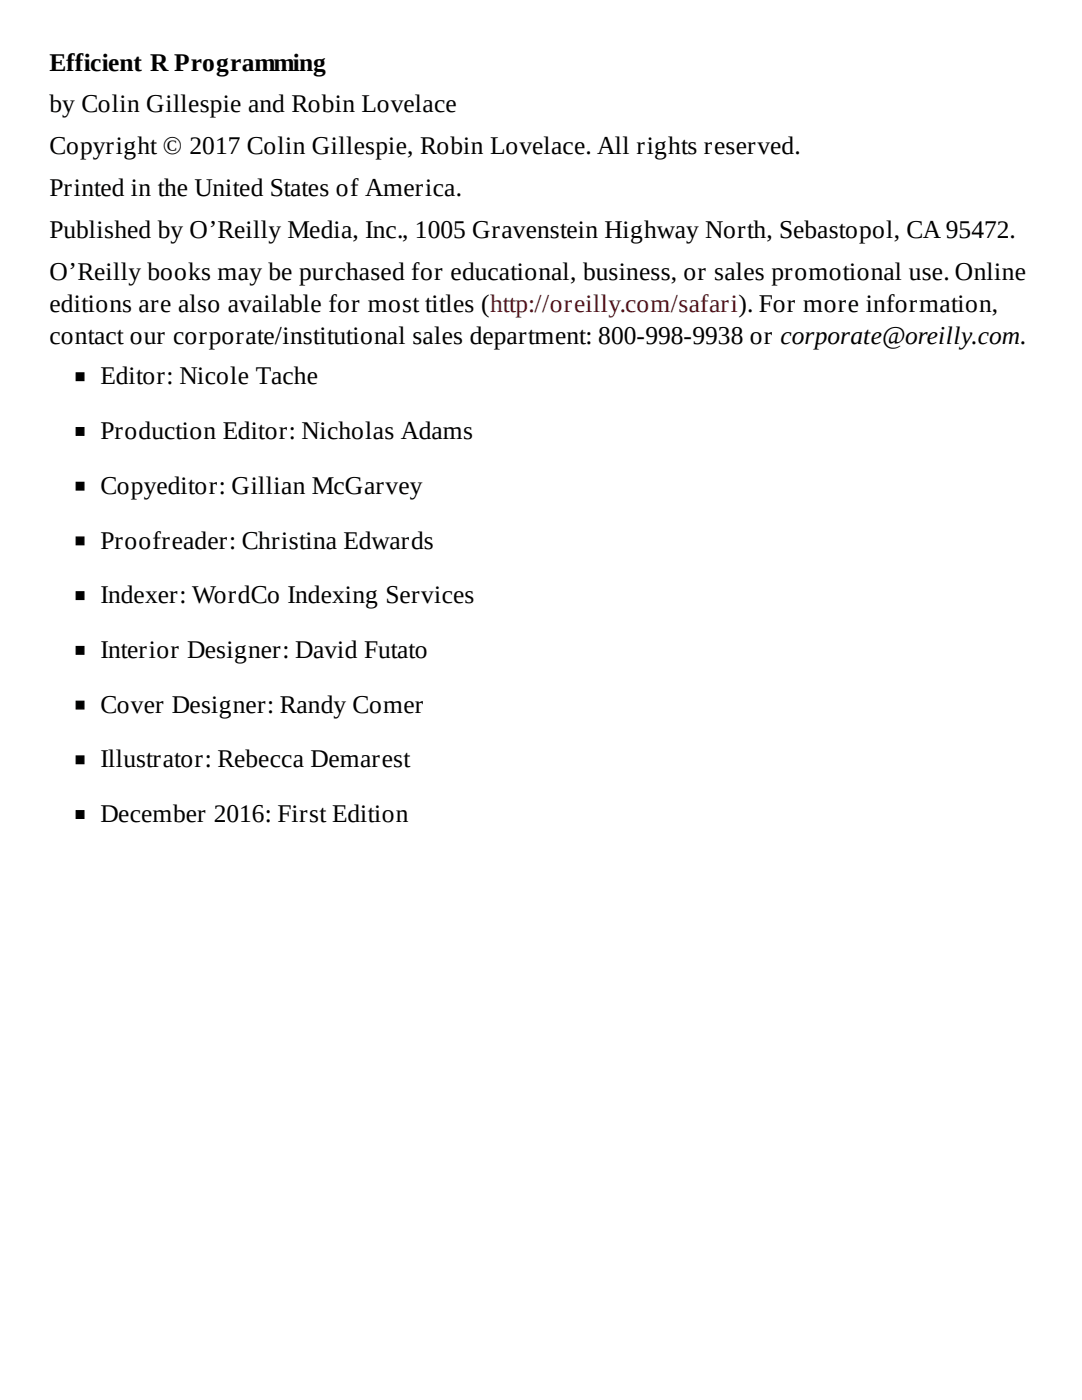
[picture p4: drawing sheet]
<svg xmlns="http://www.w3.org/2000/svg" width="216mm" height="279mm" viewBox="0 0 216 279" stroke-linecap="round" stroke-linejoin="round" font-family="sans-serif">
<defs><g id="words">
<g font-size="5.1">
<text x="9.9" y="14.2">Efficient R Programming</text>
<text x="9.9" y="22.4">by Colin Gillespie and Robin Lovelace</text>
<text x="9.9" y="30.7">Copyright © 2017 Colin Gillespie, Robin Lovelace. All rights reserved.</text>
<text x="9.9" y="39.1">Printed in the United States of America.</text>
<text x="9.9" y="47.5">Published by O’Reilly Media, Inc., 1005 Gravenstein Highway North, Sebastopol, CA 95472.</text>
<text x="9.9" y="55.9">O’Reilly books may be purchased for educational, business, or sales promotional use. Online</text>
<text x="9.9" y="62.2">editions are also available for most titles (http://oreilly.com/safari). For more information,</text>
<text x="9.9" y="68.6">contact our corporate/institutional sales department: 800-998-9938 or corporate@oreilly.com.</text>
<text x="20" y="76.7">Editor: Nicole Tache</text>
<text x="20" y="87.6">Production Editor: Nicholas Adams</text>
<text x="20" y="98.6">Copyeditor: Gillian McGarvey</text>
<text x="20" y="109.5">Proofreader: Christina Edwards</text>
<text x="20" y="120.4">Indexer: WordCo Indexing Services</text>
<text x="20" y="131.3">Interior Designer: David Futato</text>
<text x="20" y="142.2">Cover Designer: Randy Comer</text>
<text x="20" y="153.2">Illustrator: Rebecca Demarest</text>
<text x="20" y="164.1">December 2016: First Edition</text>
</g>
</g></defs>
<path d="M15.2 74.4h1.5v1.5h-1.5zM15.2 85.3h1.5v1.6h-1.5zM15.2 96.3h1.5v1.5h-1.5zM15.2 107.2h1.5v1.5h-1.5zM15.2 118.1h1.5v1.5h-1.5zM15.2 129h1.5v1.6h-1.5zM15.2 140h1.5v1.5h-1.5zM15.2 150.9h1.5v1.5h-1.5zM15.2 161.8h1.5v1.5h-1.5z" fill="#000" stroke="#000" stroke-width=".25"/>
<use href="#words"/>
</svg>
